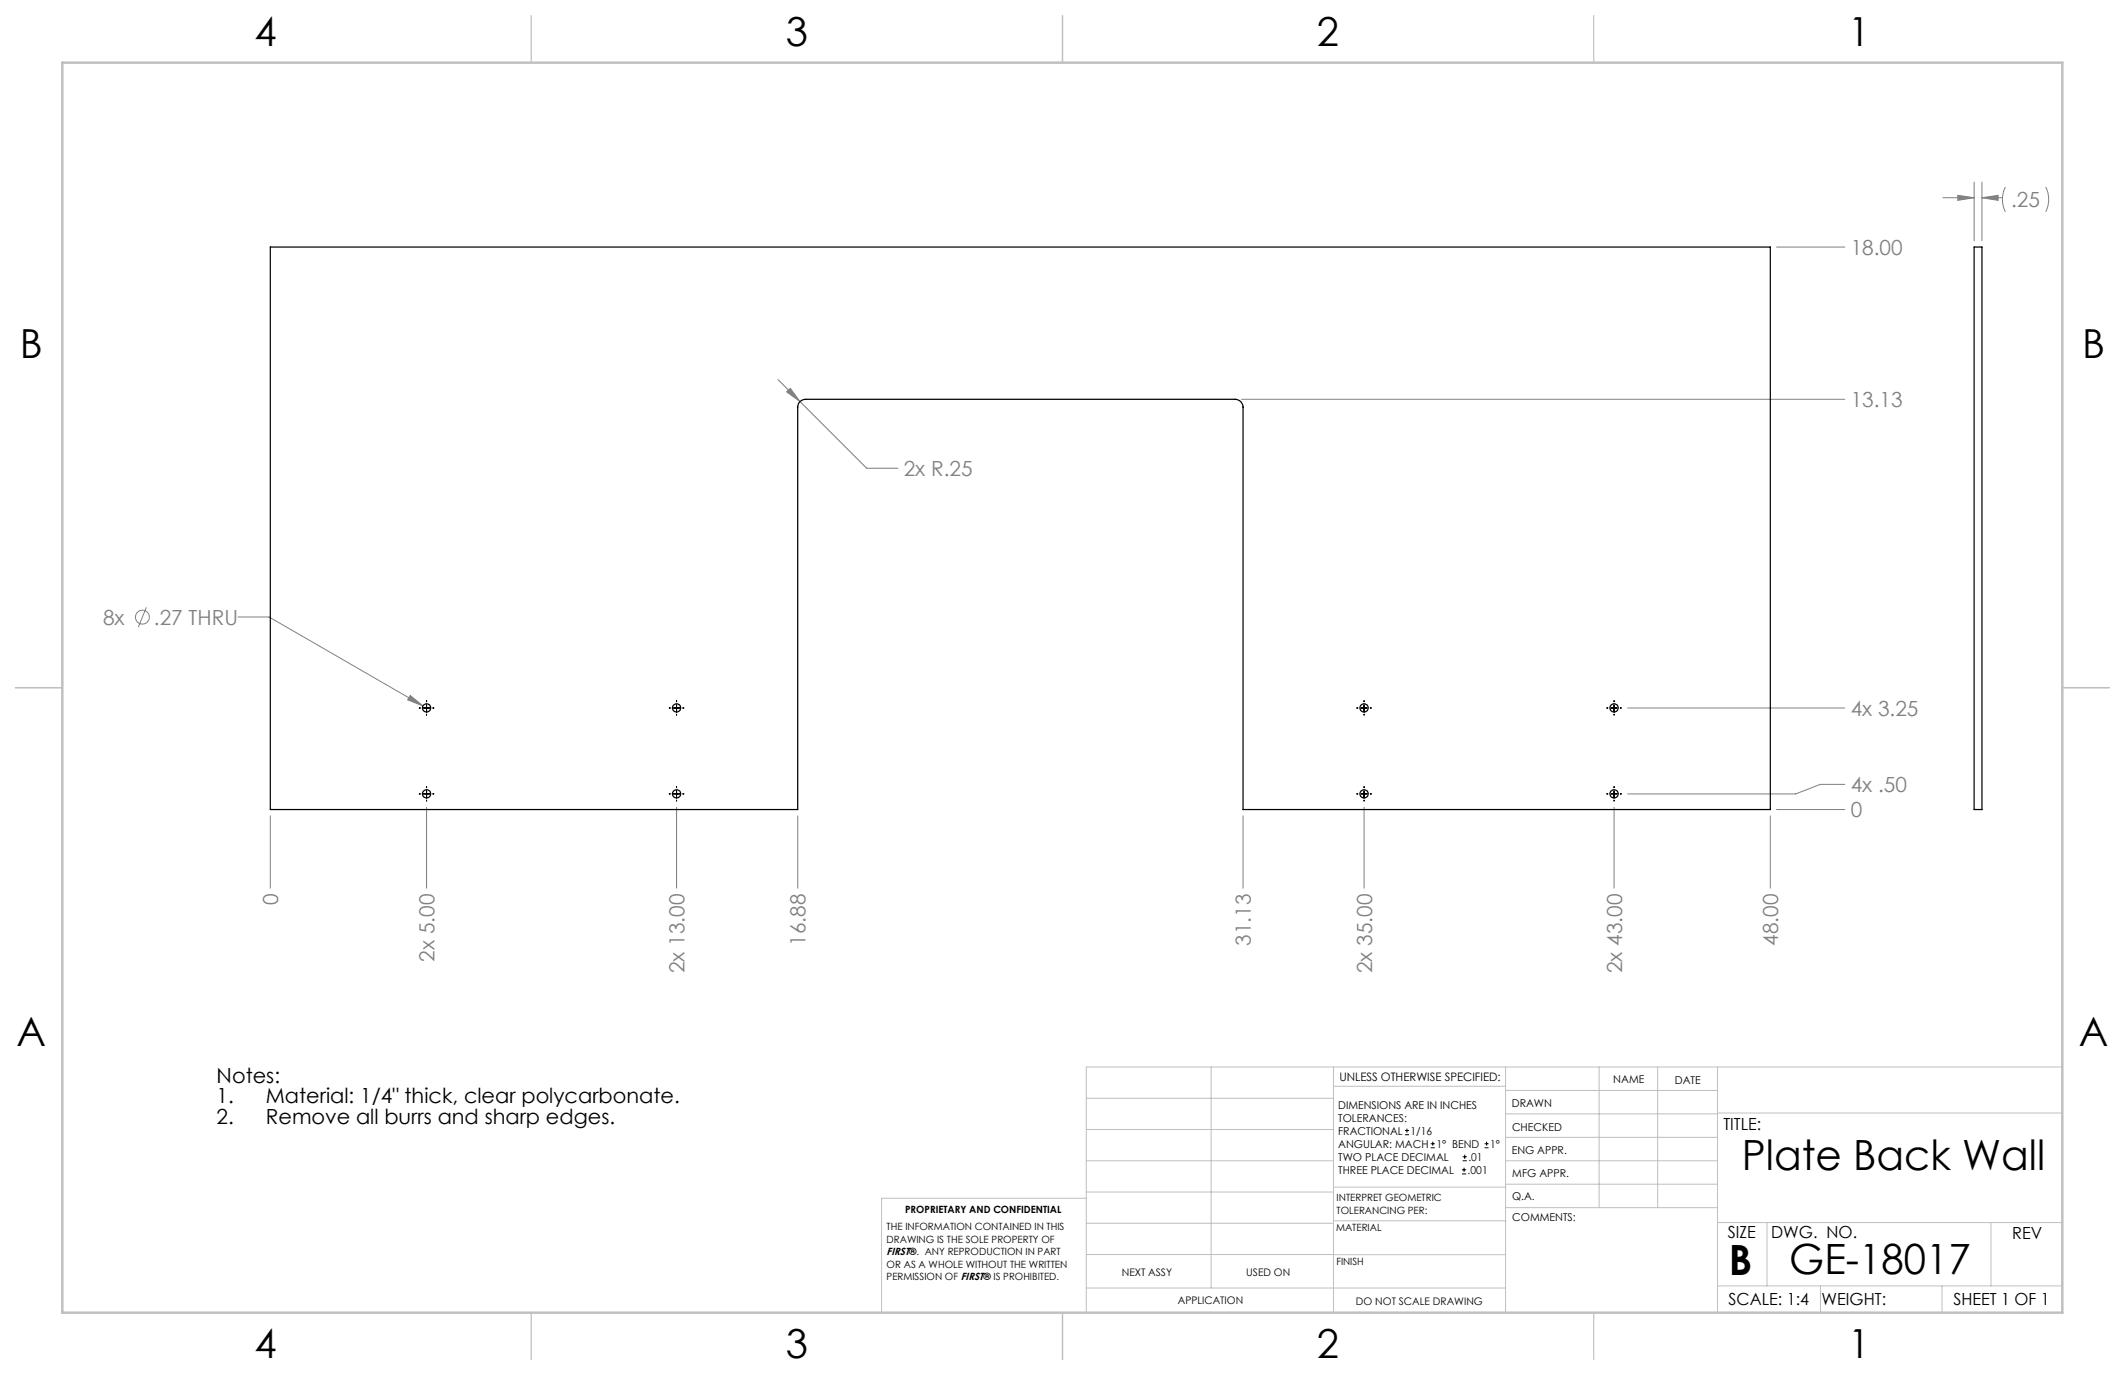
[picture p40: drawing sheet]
<svg xmlns="http://www.w3.org/2000/svg" width="432mm" height="279mm" viewBox="0 0 432 279" stroke-linecap="round" stroke-linejoin="round" font-family="sans-serif">
<defs><g id="words">
<g font-size="8.5">
<text x="354" y="237.7">Plate Back Wall</text>
<text x="351.3" y="259">B</text>
<text x="363.6" y="258.9">GE-18017</text>
</g>
<g font-size="8.1">
<text x="51.7" y="9.3">4</text>
<text x="159.7" y="9.3">3</text>
<text x="267.6" y="9.3">2</text>
<text x="375.6" y="9.3">1</text>
<text x="4" y="72.8">B</text>
<text x="423.1" y="72.8">B</text>
<text x="3.3" y="212.5">A</text>
<text x="422.4" y="212.5">A</text>
<text x="51.7" y="276">4</text>
<text x="159.7" y="276">3</text>
<text x="267.6" y="276">2</text>
<text x="375.6" y="276">1</text>
</g>
<g font-size="4.2" fill="#808080">
<text x="408.7" y="42.1">.25</text>
<text x="376.1" y="51.8">18.00</text>
<text x="376.1" y="82.7">13.13</text>
<text x="183.6" y="96.7">2x R.25</text>
<text x="20.9" y="126.9">8x</text>
<text x="31.3" y="126.9">.27 THRU</text>
<text x="376.1" y="145.4">4x 3.25</text>
<text x="376.1" y="161">4x .50</text>
<text x="376.1" y="166.1">0</text>
<text x="56.6" y="184" transform="rotate(-90 56.6 184)">0</text>
<text x="88.3" y="195.4" transform="rotate(-90 88.3 195.4)">2x 5.00</text>
<text x="139.1" y="197.7" transform="rotate(-90 139.1 197.7)">2x 13.00</text>
<text x="163.7" y="192.2" transform="rotate(-90 163.7 192.2)">16.88</text>
<text x="254.2" y="192.2" transform="rotate(-90 254.2 192.2)">31.13</text>
<text x="278.8" y="197.7" transform="rotate(-90 278.8 197.7)">2x 35.00</text>
<text x="329.6" y="197.7" transform="rotate(-90 329.6 197.7)">2x 43.00</text>
<text x="361.3" y="192.2" transform="rotate(-90 361.3 192.2)">48.00</text>
</g>
<g font-size="4.2">
<text x="44" y="220">Notes:</text>
<text x="44" y="224.2">1.</text>
<text x="54" y="224.2">Material: 1/4&quot; thick, clear polycarbonate.</text>
<text x="44" y="228.4">2.</text>
<text x="54" y="228.4">Remove all burrs and sharp edges.</text>
</g>
<g font-size="3.4">
<text x="350.2" y="229.5">TITLE:</text>
<text x="351.1" y="251.6">SIZE</text>
<text x="359.9" y="251.6">DWG. NO.</text>
<text x="408.9" y="251.7">REV</text>
<text x="351.2" y="265.2">SCALE: 1:4</text>
<text x="370.1" y="265.3">WEIGHT:</text>
<text x="396.9" y="265.2">SHEET 1 OF 1</text>
</g>
<text font-size="2.4" x="272.2" y="219.7">UNLESS OTHERWISE SPECIFIED:</text>
<g font-size="2.2">
<text x="327.8" y="220.1">NAME</text>
<text x="340.3" y="220.2">DATE</text>
<text x="271.9" y="225.3">DIMENSIONS ARE IN INCHES</text>
<text x="271.9" y="227.9">TOLERANCES:</text>
<text x="307.2" y="224.9">DRAWN</text>
<text x="271.9" y="230.6">FRACTIONAL</text>
<text x="271.9" y="233.2">ANGULAR: MACH</text>
<text x="286.6" y="230.6">1/16</text>
<text x="291.9" y="233.2">1° BEND</text>
<text x="302.8" y="233.2">1°</text>
<text x="307.3" y="229.8">CHECKED</text>
<text x="271.9" y="238.5">THREE PLACE DECIMAL</text>
<text x="271.9" y="235.9">TWO PLACE DECIMAL</text>
<text x="298.2" y="238.5">.001</text>
<text x="298.4" y="235.9">.01</text>
<text x="307.2" y="234.5">ENG APPR.</text>
<text x="307.3" y="239.2">MFG APPR.</text>
<text x="307.3" y="243.9">Q.A.</text>
<text x="307.3" y="248.1">COMMENTS:</text>
</g>
<g font-size="2.1">
<text x="180.2" y="255.1">FIRST®. ANY REPRODUCTION IN PART</text>
<text x="227.9" y="259.2">NEXT ASSY</text>
<text x="253.3" y="259.2">USED ON</text>
<text x="239.3" y="265">APPLICATION</text>
<text x="275.5" y="265.1">DO NOT SCALE DRAWING</text>
</g>
<g font-size="2">
<text x="271.6" y="244.1">INTERPRET GEOMETRIC</text>
<text x="180.2" y="250">THE INFORMATION CONTAINED IN THIS</text>
<text x="183.9" y="246.4">PROPRIETARY AND CONFIDENTIAL</text>
<text x="271.5" y="250.2">MATERIAL</text>
<text x="271.6" y="246.6">TOLERANCING PER:</text>
<text x="180.2" y="257.6">OR AS A WHOLE WITHOUT THE WRITTEN</text>
<text x="180.2" y="252.5">DRAWING IS THE SOLE PROPERTY OF</text>
<text x="271.5" y="257">FINISH</text>
<text x="180.2" y="260.1">PERMISSION OF FIRST® IS PROHIBITED.</text>
</g>
</g></defs>
<g fill="none" stroke="#c0c0c0" stroke-width=".2">
<path d="M246.1 216.8v44.9M271 216.8v49.9M305.9 216.8v49.9M324.9 216.8v28.6M336.8 216.8v28.6M349 216.8v49.9M419.1 216.8h-198.4v49.9M220.7 235.9h50.3M220.7 229.5h50.3M220.7 223.2h50.3M271 220.7h34.9M305.9 231.1h43.1"/>
<path d="M305.9 226.3h43.1M305.9 221.6h43.1M305.9 235.9h43.1M349 226.2h70.1M220.7 248.6h50.3M220.7 242.2h50.3M220.7 254.9h50.3M220.7 243.5h-41.6v23.2M271 255h34.9M271 248.1h35M271 241.2h35M305.9 240.6h43.1"/>
<path d="M306 245.4h43M349 248.4h70.1M359.1 248.4v12.9M404.6 248.4v12.9M220.7 261.7h85.2M349 261.3h70.1M369.9 261.3v5.4M394.6 261.3v5.4"/>
</g>
<path d="M108 3.2v9.5M215.9 3.2v9.5M323.8 3.2v9.5M3.1 139.7h9.6M419.1 139.7h9.5M108 266.7v9.6M215.9 266.7v9.6M323.8 266.7v9.6" fill="none" stroke="#c0c0c0" stroke-width=".25"/>
<path d="M12.7 12.7h406.4v254h-406.4z" fill="none" stroke="#c0c0c0" stroke-width=".5"/>
<g fill="none" stroke="#808080" stroke-width=".2">
<path d="M397.8 39.7l3.3 .5-3.3 .5zM401.1 37v11.9M402.7 37v11.9M407.5 38a5.6 5.6 0 0 0 0 5M415.7 38a5.6 5.6 0 0 1 0 5M361 50.2h13.9M394.8 40.2h6.3M402.7 40.2l3.3-.5v1zM402.7 40.2h4.2M158.1 77.1l18 18h6.4M159.8 79.6l.8-.7 2 2.7zM252.3 81.1h122.6"/>
<path d="M29.7 123.4l-1.6 4M48.3 125.4h6.4l31.2 18M83.4 141.3l2.5 2.1-3.1-1.2zM330.7 143.9h44.2M374.9 159.4h-5l-5 1.9h-34.2M54.9 165.8v14.7M86.7 164v16.5M137.5 164v16.5M162.1 165.8v14.7M252.6 165.8v14.7M277.2 164v16.5M328 164v16.5"/>
<path d="M359.7 165.8v14.7M361 164.5h13.9"/>
<circle cx="28.9" cy="125.4" r="1.42"/>
</g>
<g fill="none" stroke="#000" stroke-width=".2">
<path d="M85.2 143.9h.2M86 143.9h1.3M86.7 142.4v.2M86.7 143.2v1.3M86.7 145.1v.2M86.7 159.8v.3M87.9 143.9h.3M136 143.9h.2M136.8 143.9h1.3M137.5 142.4v.2M137.5 143.2v1.3M137.5 145.1v.2"/>
<path d="M137.5 159.8v.3M138.7 143.9h.3M275.7 143.9h.2M276.5 143.9h1.3M277.2 142.4v.2M277.2 143.2v1.3M277.2 145.1v.2M277.2 159.8v.3M278.4 143.9h.3M326.5 143.9h.2M327.3 143.9h1.3M328 142.4v.2"/>
<path d="M328 143.2v1.3M328 145.1v.2M328 159.8v.3M329.2 143.9h.3M85.2 161.3h.2M86 161.3h1.3M86.7 160.7v1.3M86.7 162.6v.2M87.9 161.3h.3M136 161.3h.2M136.8 161.3h1.3M137.5 160.7v1.3"/>
<path d="M137.5 162.6v.2M138.7 161.3h.3M275.7 161.3h.2M276.5 161.3h1.3M277.2 160.7v1.3M277.2 162.6v.2M278.4 161.3h.3M326.5 161.3h.2M327.3 161.3h1.3M328 160.7v1.3M328 162.6v.2M329.2 161.3h.3"/>
</g>
<path d="M83.4 141.3l-.6 .9 3.1 1.2zM159.8 79.6l2.8 2-2-2.7zM397.8 39.7l3.3 .5-3.3 .5zM402.7 40.2l3.3-.5v1z" fill="#808080"/>
<g fill="none" stroke="#000" stroke-width=".25">
<path d="M54.9 50.2h304.8v114.3h-107.1v-81.8a1.63 1.63 0 0 0-1.6-1.6h-87.3a1.57 1.57 0 0 0-1.6 1.6v81.8h-107.2zM401.1 50.2h1.6v114.3h-1.6z"/>
<circle cx="86.7" cy="143.8" r=".84"/>
<circle cx="137.5" cy="143.8" r=".84"/>
<circle cx="277.2" cy="143.8" r=".84"/>
<circle cx="328" cy="143.8" r=".84"/>
<circle cx="86.7" cy="161.3" r=".84"/>
<circle cx="137.5" cy="161.3" r=".84"/>
<circle cx="277.2" cy="161.3" r=".84"/>
<circle cx="328" cy="161.3" r=".84"/>
</g>
<g fill="none" stroke="#000" stroke-width=".2">
<path d="M285.5 230.6h.8M285.5 229.7h.8M285.9 229.3v.9M290.7 233.2h.8M290.7 232.4h.8M291.1 232v.8M297.1 238.5h.8M297.1 237.7h.8M297.2 235.9h.9M297.2 235.1h.9M297.5 237.3v.8M297.6 234.6v.9"/>
<path d="M301.7 233.2h.8M301.7 232.4h.8M302.1 232v.8"/>
</g>
<use href="#words"/>
</svg>
